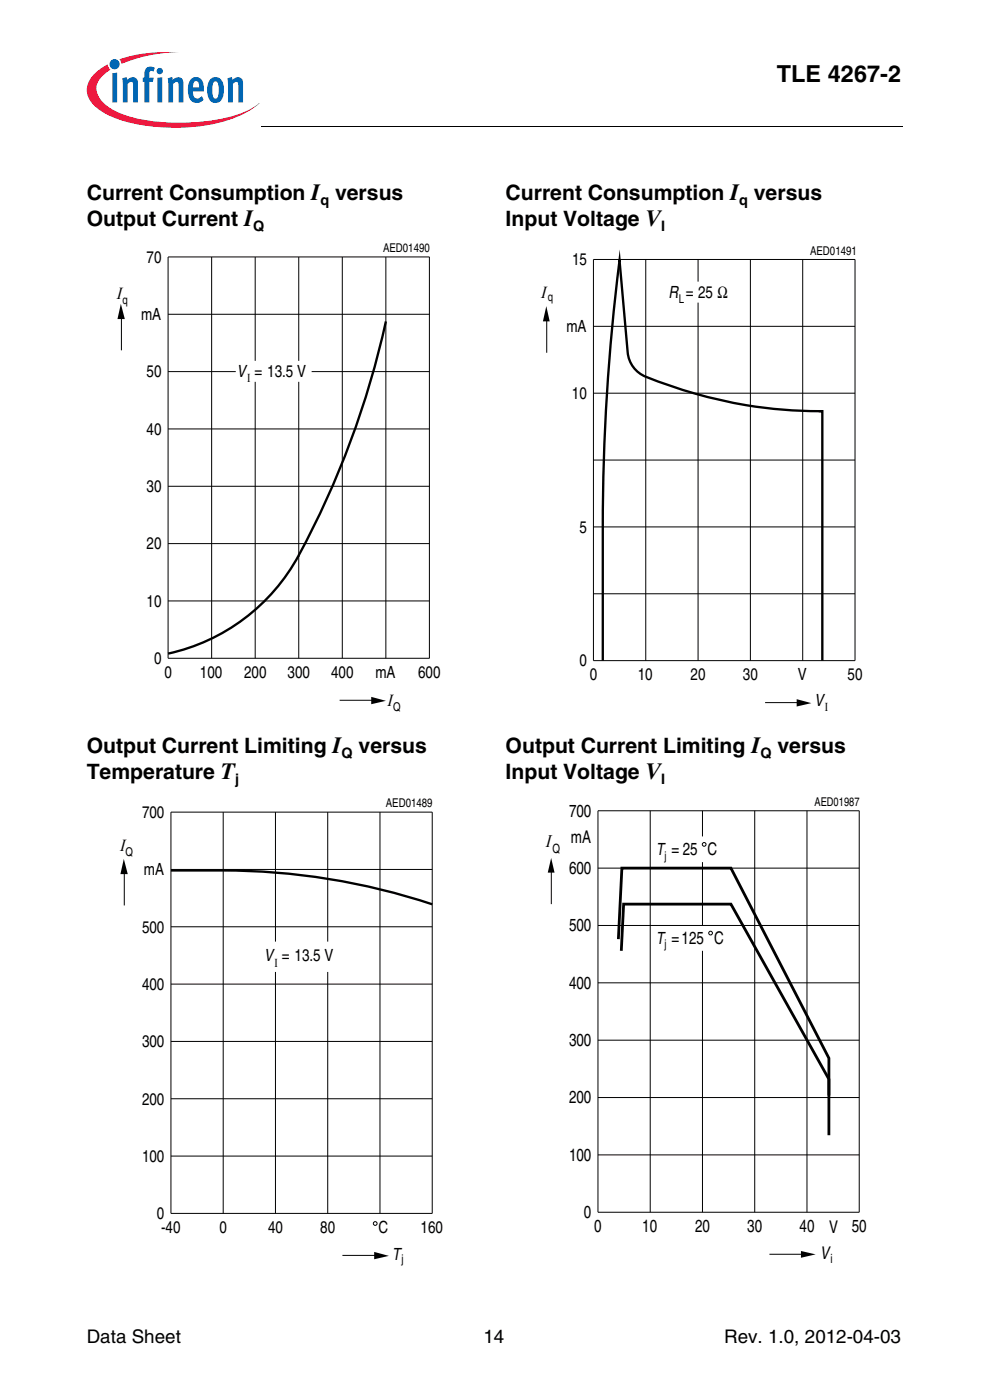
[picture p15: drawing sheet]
<svg xmlns="http://www.w3.org/2000/svg" width="148mm" height="210mm" viewBox="0 0 148 210" stroke-linecap="round" stroke-linejoin="round" font-family="sans-serif">
<defs><g id="words">
<text font-size="3.5" x="116.4" y="12.2">TLE 4267-2</text>
<g font-size="3.2">
<text x="13" y="33.9">Output Current I</text>
<text x="13" y="30">Current Consumption I versus</text>
<text x="75.8" y="30">Current Consumption I versus</text>
<text x="75.8" y="33.9">Input Voltage V</text>
<text x="13" y="112.9">Output Current Limiting I</text>
<text x="53.7" y="112.9">versus</text>
<text x="75.8" y="112.9">Output Current Limiting I</text>
<text x="116.5" y="112.9">versus</text>
<text x="13" y="116.8">Temperature T</text>
<text x="75.8" y="116.8">Input Voltage V</text>
</g>
<g font-size="2.8">
<text x="13" y="201.3">Data Sheet</text>
<text x="72.4" y="201.3">14</text>
<text x="108.5" y="201.3">Rev. 1.0, 2012-04-03</text>
</g>
<text font-size="2.7" x="81.7" y="127">Ι</text>
<g font-size="2.6">
<text x="17.4" y="44.8">Ι</text>
<text x="81" y="44.7">Ι</text>
<text x="58" y="105.8">Ι</text>
<text x="85.2" y="122.4">700</text>
<text x="17.9" y="127.7">Ι</text>
<text x="85.2" y="131">600</text>
<text x="85.5" y="126.4">mA</text>
<text x="85.2" y="139.6">500</text>
<text x="85.2" y="148.2">400</text>
<text x="85.2" y="156.8">300</text>
<text x="85.2" y="165.4">200</text>
<text x="85.2" y="174">100</text>
<text x="87.5" y="182.6">0</text>
<text x="89" y="184.8">0</text>
<text x="96.2" y="184.8">10</text>
<text x="104.1" y="184.8">20</text>
<text x="112" y="184.8">30</text>
<text x="119.8" y="184.8">40</text>
<text x="124.2" y="184.8">V</text>
<text x="127.6" y="184.8">50</text>
<text x="122.9" y="188.7">V</text>
</g>
<g font-size="2.5">
<text x="22" y="39.4">70</text>
<text x="85.7" y="39.8">15</text>
<text x="21.1" y="48">mA</text>
<text x="100.1" y="44.7">R = 25 Ω</text>
<text x="84.9" y="49.8">mA</text>
<text x="22" y="56.6">50</text>
<text x="35.5" y="56.6">V = 13.5 V</text>
<text x="85.7" y="59.8">10</text>
<text x="22" y="65.2">40</text>
<text x="22" y="73.8">30</text>
<text x="22" y="82.4">20</text>
<text x="86.8" y="79.9">5</text>
<text x="22" y="91">10</text>
<text x="23.1" y="99.6">0</text>
<text x="24.6" y="101.7">0</text>
<text x="30" y="101.7">100</text>
<text x="36.6" y="101.7">200</text>
<text x="43.1" y="101.7">300</text>
<text x="49.6" y="101.7">400</text>
<text x="56.2" y="101.7">mA</text>
<text x="62.6" y="101.7">600</text>
<text x="86.8" y="99.9">0</text>
<text x="88.3" y="102">0</text>
<text x="95.6" y="102">10</text>
<text x="103.5" y="102">20</text>
<text x="111.3" y="102">30</text>
<text x="119.5" y="102">V</text>
<text x="122" y="105.8">V</text>
<text x="127" y="102">50</text>
<text x="21.3" y="122.6">700</text>
<text x="21.6" y="131.2">mA</text>
<text x="98.3" y="128.2">T = 25 C</text>
<text x="21.3" y="139.8">500</text>
<text x="98.3" y="141.5">T =125 C</text>
<text x="21.3" y="148.4">400</text>
<text x="39.6" y="144.2">V = 13.5 V</text>
<text x="21.3" y="157">300</text>
<text x="21.3" y="165.6">200</text>
<text x="21.3" y="174.2">100</text>
<text x="23.5" y="182.8">0</text>
<text x="24.1" y="184.9">-40</text>
<text x="32.9" y="184.9">0</text>
<text x="40.2" y="184.9">40</text>
<text x="48" y="184.9">80</text>
<text x="56.7" y="184.9">C</text>
<text x="63" y="184.9">160</text>
<text x="58.7" y="188.9">T</text>
</g>
<g font-size="2.2">
<text x="38" y="34.7">Q</text>
<text x="48" y="30.8">q</text>
<text x="99" y="34.7">I</text>
<text x="110.7" y="30.8">q</text>
<text x="51.2" y="113.7">Q</text>
<text x="113.9" y="113.7">Q</text>
<text x="35.2" y="117.6">j</text>
<text x="99" y="117.6">I</text>
</g>
<g font-size="1.9">
<text x="82.8" y="127.9">Q</text>
<text x="124.4" y="189.4">i</text>
</g>
<g font-size="1.8">
<text x="57.4" y="37.8">AED01490</text>
<text x="121.4" y="38.2">AED01491</text>
<text x="18.4" y="45.5">q</text>
<text x="82.1" y="45.2">q</text>
<text x="101.7" y="45.4">L</text>
<text x="37" y="57.3">Ι</text>
<text x="58.9" y="106.6">Q</text>
<text x="123.6" y="106.6">Ι</text>
<text x="57.8" y="121.1">AED01489</text>
<text x="122" y="120.9">AED01987</text>
<text x="18.8" y="128.4">Q</text>
<text x="99.5" y="128.9">j</text>
<text x="99.5" y="142.2">j</text>
<text x="41.1" y="144.9">Ι</text>
<text x="60.1" y="189.4">j</text>
</g>
</g></defs>
<circle cx="17.2" cy="9.6" r=".76" fill="#0166b3"/>
<g fill="#ed1a40">
<path d="M17.9 8.9l2.4-.7a25.6 25.6 0 0 1 6.5-.4 22.2 22.2 0 0 0-8.2 1.6l-.4 .2z"/>
<path d="M14.3 11l1.8-1.4 .1 .4 .3 .5a4 4 0 0 0-2 2.5 3.3 3.3 0 0 0 1.7 3 15.2 15.2 0 0 0 7.1 2.2 29.4 29.4 0 0 0 13.3-1.4l1.6-.9 .6-.5a12.9 12.9 0 0 1-6.4 3.1 29.2 29.2 0 0 1-15-.7 7.9 7.9 0 0 1-4-2.9 3.1 3.1 0 0 1 .9-3.9z"/>
</g>
<g fill="#0166b3">
<path d="M16.8 11l.7-.1v4.5h-.7z"/>
<path d="M18.3 11.7l.7-.1 .1 .4a.85 .85 0 0 1 1-.4 .85 .85 0 0 1 .6 .9v2.9h-.7l-.1-2.9a.29 .29 0 0 0-.4-.2l-.4 .3v2.8h-.7z"/>
<path d="M22 10.2l.3-.2 .7 .1 .2 .1-.2 .5a.35 .35 0 0 0-.6 .1v.9h.6l-.1 .6h-.5v3.1h-.8v-3.1h-.2v-.6h.2v-.5a1.24 1.24 0 0 1 .4-1z"/>
<path d="M25.1 11.7l.7-.1 .1 .4a.85 .85 0 0 1 1-.4 .85 .85 0 0 1 .6 .9v2.9h-.7l-.1-2.9a.29 .29 0 0 0-.4-.2l-.4 .3v2.8h-.7z"/>
<path d="M34.1 11.7l.6-.1 .1 .4a.85 .85 0 0 1 1-.4 .85 .85 0 0 1 .6 .9v2.9h-.7v-2.9a.29 .29 0 0 0-.5-.2l-.3 .3v2.8h-.7z"/>
<path d="M23.5 10.7a.47 .47 0 0 1 .9 0 .47 .47 0 0 1-.9 0zM23.6 11.7l.7-.1v3.8h-.7z"/>
<path d="M28.7 11.8a1.09 1.09 0 0 1 1.1-.2 1.09 1.09 0 0 1 .7 1l.1 1.1h-1.7a.75 .75 0 0 0 .2 .8 .75 .75 0 0 0 .9 .1l.2-.2 .3 .5a1.3 1.3 0 0 1-1.5 .5 1.3 1.3 0 0 1-.8-1.3v-1.1a1.89 1.89 0 0 1 .5-1.2zM29.2 12.2l-.2 .2-.1 .7h.9v-.5a.42 .42 0 0 0-.6-.4z"/>
<path d="M31.5 11.8a1.12 1.12 0 0 1 1.9 .6 3 3 0 0 1-.4 2.7 1.13 1.13 0 0 1-1.1 .3 1.13 1.13 0 0 1-.8-1v-.5a2.83 2.83 0 0 1 .4-2.1zM32 12.3l-.1 .4-.1 1.1a.89 .89 0 0 0 .5 1 1.08 1.08 0 0 0 .5-1.3v-.3a.83 .83 0 0 0-.5-1z"/>
</g>
<path d="M13 20.4h32.8v3.4h-32.8z" fill="#fff"/>
<path d="M39.1 18.8v.2zM18.1 45.6l.6 2.2h-1.1zM81.8 45.9l.6 2.3h-1.1zM55.6 104.5l2.2 .6-2.2 .5zM119.4 104.8l2.2 .6-2.2 .5zM18.5 128.8l.6 2.3h-1.1zM82.6 128.6l.5 2.2h-1zM56.1 187.7l2.2 .6-2.2 .5zM120 187.6l2.2 .5-2.2 .5z" fill="#000"/>
<g fill="none" stroke="#000" stroke-width=".15">
<path d="M39.1 18.9h96.1M25.2 38.5h39.1v60.2h-39.1zM31.7 38.5v60.2M38.2 38.5v15.6M44.8 38.5v15.6M51.3 38.5v60.2M57.8 38.5v60.2M88.9 38.9h39.2v60.1h-39.2zM96.7 38.9v60.1M104.6 38.9v3.3M112.4 38.9v60.1M120.3 38.9v60.1"/>
<path d="M18.2 46.9v5.6M25.2 47.1h39.1M25.2 55.7h10.1M38.2 57.2v41.5M44.8 57.2v41.5M46.7 55.7h17.6M81.9 47.3v5.6M88.9 59h39.2M88.9 48.9h39.2M104.6 45.4v53.6M25.2 72.9h39.1M25.2 64.3h39.1"/>
<path d="M88.9 79h39.2M88.9 69h39.2M25.2 81.5h39.1M25.2 90.1h39.1M88.9 89h39.2M50.9 105h5.6M114.6 105.3h5.6M18.6 130.2v5.6M25.6 121.8h39.2v60.1h-39.2zM25.6 130.4h39.2M25.6 139h39.2M33.4 121.8v60.1"/>
<path d="M41.3 121.8v19.4M49.1 121.8v19.4M56.9 121.8v60.1M82.6 130v5.6M89.6 138.8h39.1M89.6 130.2h39.1M89.6 121.6h39.1v60.2h-39.1zM97.4 121.6v60.2M105.2 121.6v3.8M105.2 129.3v9.5M113.1 121.6v60.2M120.9 121.6v60.2"/>
<path d="M25.6 156.1h39.2M25.6 147.5h39.2M41.3 145.7v36.2M49.1 145.7v36.2M89.6 156h39.1M89.6 147.4h39.1M105.2 142.6v39.2M25.6 173.3h39.2M25.6 164.7h39.2M89.6 173.2h39.1M89.6 164.6h39.1M51.3 188.2h5.6"/>
<path d="M115.3 188.1h5.6"/>
<circle cx="105.5" cy="126.6" r=".28"/>
<circle cx="106.5" cy="139.9" r=".28"/>
<circle cx="56.2" cy="183.4" r=".28"/>
</g>
<path d="M57.8 48.2a132.9 132.9 0 0 1-13.8 36.4 29.4 29.4 0 0 1-18.8 13.4M122.7 61.6h.5v37.4M123.2 61.6a68 68 0 0 1-27.1-5.4 4.4 4.4 0 0 1-2.1-3.4l-1.2-13.8a318.5 318.5 0 0 0-2.5 39.9v20.1M25.6 130.5a186.5 186.5 0 0 1 13.4 .2 99.8 99.8 0 0 1 25.8 4.9" fill="none" stroke="#000" stroke-width=".35"/>
<path d="M92.6 140.8l.6-10.6h16.3l14.7 28.5v5.6M93.1 142.6l.3-7h16.1l14.7 26.2v8.4" fill="none" stroke="#000" stroke-width=".42"/>
<use href="#words"/>
</svg>
